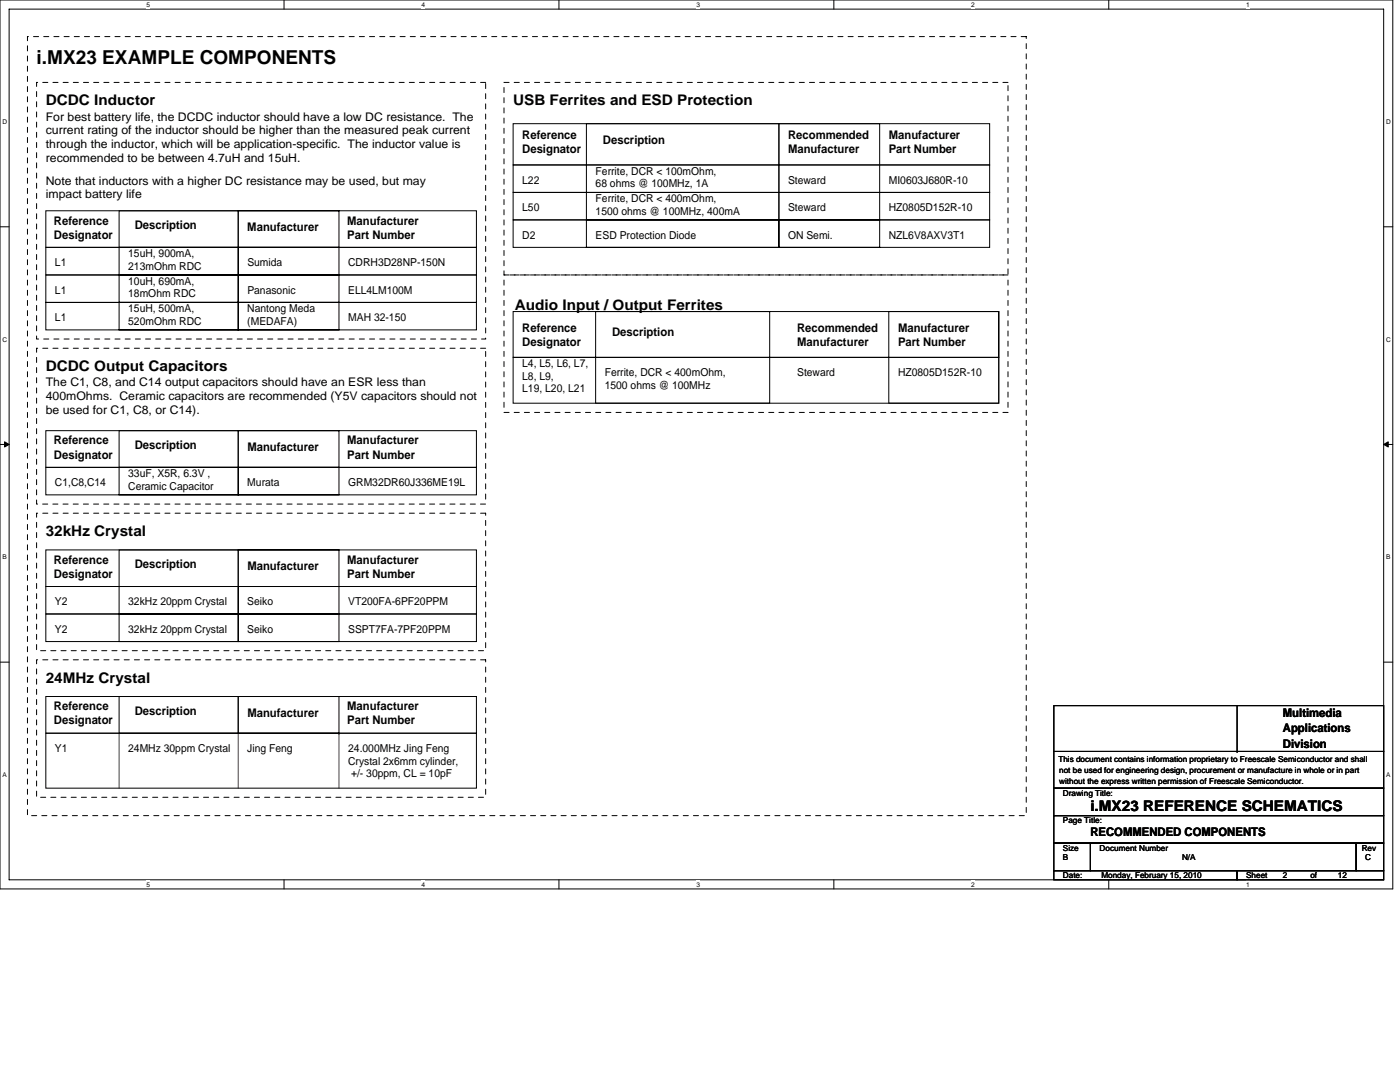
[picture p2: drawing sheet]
<svg xmlns="http://www.w3.org/2000/svg" width="279mm" height="216mm" viewBox="0 0 279 216" stroke-linecap="round" stroke-linejoin="round" font-family="sans-serif">
<defs><g id="words">
<text font-size="3.8" x="7.3" y="12.7">i.MX23 EXAMPLE COMPONENTS</text>
<g font-size="2.9">
<text x="9.1" y="21">DCDC Inductor</text>
<text x="102.4" y="21">USB Ferrites and ESD Protection</text>
<text x="102.8" y="61.8">Audio Input / Output Ferrites</text>
<text x="9.1" y="74">DCDC Output Capacitors</text>
<text x="9.1" y="106.9">32kHz Crystal</text>
<text x="9.1" y="136.2">24MHz Crystal</text>
<text x="217.6" y="161.8">i.MX23 REFERENCE SCHEMATICS</text>
</g>
<g font-size="2.4">
<text x="9.1" y="24">For best battery life, the DCDC inductor should have a low DC resistance. The</text>
<text x="9.1" y="26.8">current rating of the inductor should be higher than the measured peak current</text>
<text x="9.1" y="29.5">through the inductor, which will be application-specific. The inductor value is</text>
<text x="104.2" y="27.8">Reference</text>
<text x="120.3" y="28.7">Description</text>
<text x="157.3" y="27.8">Recommended</text>
<text x="177.4" y="27.8">Manufacturer</text>
<text x="9.1" y="32.2">recommended to be between 4.7uH and 15uH.</text>
<text x="104.2" y="30.6">Designator</text>
<text x="157.3" y="30.6">Manufacturer</text>
<text x="177.4" y="30.6">Part Number</text>
<text x="9.1" y="36.9">Note that inductors with a higher DC resistance may be used, but may</text>
<text x="9.1" y="39.6">impact battery life</text>
<text x="10.8" y="44.8">Reference</text>
<text x="10.8" y="47.6">Designator</text>
<text x="26.9" y="45.7">Description</text>
<text x="49.4" y="46.1">Manufacturer</text>
<text x="69.3" y="44.8">Manufacturer</text>
<text x="69.3" y="47.6">Part Number</text>
<text x="104.2" y="66.2">Reference</text>
<text x="104.2" y="69">Designator</text>
<text x="122.2" y="67.1">Description</text>
<text x="159.1" y="66.2">Recommended</text>
<text x="159.1" y="69">Manufacturer</text>
<text x="179.2" y="66.2">Manufacturer</text>
<text x="179.2" y="69">Part Number</text>
<text x="9.1" y="77.1">The C1, C8, and C14 output capacitors should have an ESR less than</text>
<text x="9.1" y="79.8">400mOhms. Ceramic capacitors are recommended (Y5V capacitors should not</text>
<text x="9.1" y="82.6">be used for C1, C8, or C14).</text>
<text x="10.8" y="88.7">Reference</text>
<text x="26.9" y="89.6">Description</text>
<text x="49.4" y="90">Manufacturer</text>
<text x="69.3" y="88.7">Manufacturer</text>
<text x="10.8" y="91.5">Designator</text>
<text x="69.3" y="91.5">Part Number</text>
<text x="10.8" y="112.5">Reference</text>
<text x="26.9" y="113.4">Description</text>
<text x="49.4" y="113.7">Manufacturer</text>
<text x="69.3" y="112.5">Manufacturer</text>
<text x="10.8" y="115.3">Designator</text>
<text x="69.3" y="115.3">Part Number</text>
<text x="10.8" y="141.7">Reference</text>
<text x="26.9" y="142.6">Description</text>
<text x="49.4" y="143">Manufacturer</text>
<text x="69.3" y="141.7">Manufacturer</text>
<text x="256" y="143">Multimedia</text>
<text x="10.8" y="144.5">Designator</text>
<text x="69.3" y="144.5">Part Number</text>
<text x="256" y="146.1">Applications</text>
<text x="256" y="149.2">Division</text>
<text x="217.6" y="166.8">RECOMMENDED COMPONENTS</text>
</g>
<g font-size="2.2">
<text x="118.9" y="34.9">Ferrite, DCR &lt; 100mOhm,</text>
<text x="104.2" y="36.7">L22</text>
<text x="118.9" y="40.3">Ferrite, DCR &lt; 400mOhm,</text>
<text x="118.9" y="37.4">68 ohms @ 100MHz, 1A</text>
<text x="157.3" y="36.7">Steward</text>
<text x="177.4" y="36.7">MI0603J680R-10</text>
<text x="104.2" y="42.2">L50</text>
<text x="104.2" y="47.7">D2</text>
<text x="118.9" y="42.8">1500 ohms @ 100MHz, 400mA</text>
<text x="118.9" y="47.7">ESD Protection Diode</text>
<text x="157.3" y="47.7">ON Semi.</text>
<text x="157.3" y="42.2">Steward</text>
<text x="177.4" y="42.2">HZ0805D152R-10</text>
<text x="177.4" y="47.7">NZL6V8AXV3T1</text>
<text x="11" y="53.1">L1</text>
<text x="25.6" y="51.3">15uH, 900mA,</text>
<text x="25.6" y="53.8">213mOhm RDC</text>
<text x="49.4" y="53.1">Sumida</text>
<text x="69.5" y="53.1">CDRH3D28NP-150N</text>
<text x="11" y="58.6">L1</text>
<text x="25.6" y="56.8">10uH, 690mA,</text>
<text x="25.6" y="59.3">18mOhm RDC</text>
<text x="49.4" y="58.6">Panasonic</text>
<text x="69.5" y="58.6">ELL4LM100M</text>
<text x="11" y="64.1">L1</text>
<text x="25.6" y="62.3">15uH, 500mA,</text>
<text x="25.6" y="64.8">520mOhm RDC</text>
<text x="49.4" y="62.3">Nantong Meda</text>
<text x="49.4" y="64.8">(MEDAFA)</text>
<text x="69.5" y="64.1">MAH 32-150</text>
<text x="104.2" y="73.3">L4, L5, L6, L7,</text>
<text x="104.2" y="75.8">L8, L9,</text>
<text x="120.7" y="75.1">Ferrite, DCR &lt; 400mOhm,</text>
<text x="120.7" y="77.6">1500 ohms @ 100MHz</text>
<text x="159.1" y="75.1">Steward</text>
<text x="179.2" y="75.1">HZ0805D152R-10</text>
<text x="104.2" y="78.3">L19, L20, L21</text>
<text x="25.6" y="95.2">33uF, X5R, 6.3V ,</text>
<text x="11" y="97">C1,C8,C14</text>
<text x="25.6" y="97.7">Ceramic Capacitor</text>
<text x="49.4" y="97">Murata</text>
<text x="69.5" y="97">GRM32DR60J336ME19L</text>
<text x="11" y="120.8">Y2</text>
<text x="25.6" y="120.8">32kHz 20ppm Crystal</text>
<text x="49.4" y="120.8">Seiko</text>
<text x="69.5" y="120.8">VT200FA-6PF20PPM</text>
<text x="11" y="126.3">Y2</text>
<text x="25.6" y="126.3">32kHz 20ppm Crystal</text>
<text x="49.4" y="126.3">Seiko</text>
<text x="69.5" y="126.3">SSPT7FA-7PF20PPM</text>
<text x="11" y="150.1">Y1</text>
<text x="25.6" y="150.1">24MHz 30ppm Crystal</text>
<text x="49.4" y="150.1">Jing Feng</text>
<text x="69.5" y="150.1">24.000MHz Jing Feng</text>
<text x="69.5" y="152.6">Crystal 2x6mm cylinder,</text>
<text x="70.1" y="155.1">+/- 30ppm, CL = 10pF</text>
</g>
<g font-size="1.6">
<text x="211.2" y="152">This document contains information proprietary to Freescale Semiconductor and shall</text>
<text x="211.4" y="154.2">not be used for engineering design, procurement or manufacture in whole or in part</text>
<text x="211.4" y="156.4">without the express written permission of Freescale Semiconductor.</text>
<text x="212.1" y="158.7">Drawing Title:</text>
<text x="212.1" y="164.2">Page Title:</text>
<text x="212.1" y="169.7">Size</text>
<text x="212.1" y="171.6">B</text>
<text x="219.5" y="169.7">Document Number</text>
<text x="235.9" y="171.6">N/A</text>
<text x="271.8" y="169.7">Rev</text>
<text x="272.5" y="171.6">C</text>
<text x="212.1" y="175.2">Date:</text>
<text x="219.8" y="175.2">Monday, February 15, 2010</text>
<text x="248.7" y="175.2">Sheet</text>
<text x="256" y="175.2">2</text>
<text x="261.5" y="175.2">of</text>
<text x="267" y="175.2">12</text>
</g>
<g font-size="1.3">
<text x="29.3" y="1.4">5</text>
<text x="84.1" y="1.4">4</text>
<text x="139" y="1.4">3</text>
<text x="193.8" y="1.4">2</text>
<text x="248.7" y="1.4">1</text>
<text x=".5" y="24.7">D</text>
<text x="276.6" y="24.7">D</text>
<text x=".5" y="68.2">C</text>
<text x="276.6" y="68.2">C</text>
<text x=".5" y="111.6">B</text>
<text x="276.6" y="111.6">B</text>
<text x=".5" y="155">A</text>
<text x="276.6" y="155">A</text>
<text x="29.3" y="176.9">5</text>
<text x="84.1" y="176.9">4</text>
<text x="139" y="176.9">3</text>
<text x="193.8" y="176.9">2</text>
<text x="248.7" y="176.9">1</text>
</g>
</g></defs>
<path d="M0 0h278v177.4h-278zM1.8 1.8h274.3v173.8h-274.3z" fill="none" stroke="#000" stroke-width=".2"/>
<g fill="#fff">
<path d="M29.3 .2h.7v1.5h-.7z"/>
<path d="M29.3 175.7h.7v1.5h-.7z"/>
</g>
<path d="M56.7 0v1.8M56.7 175.6v1.8" fill="none" stroke="#000" stroke-width=".2"/>
<g fill="#fff">
<path d="M84.1 .2h.7v1.5h-.7z"/>
<path d="M84.1 175.7h.7v1.5h-.7z"/>
</g>
<path d="M111.5 0v1.8M111.5 175.6v1.8" fill="none" stroke="#000" stroke-width=".2"/>
<g fill="#fff">
<path d="M139 .2h.7v1.5h-.7z"/>
<path d="M139 175.7h.7v1.5h-.7z"/>
</g>
<path d="M166.4 0v1.8M166.4 175.6v1.8" fill="none" stroke="#000" stroke-width=".2"/>
<g fill="#fff">
<path d="M193.8 .2h.8v1.5h-.8z"/>
<path d="M193.8 175.7h.8v1.5h-.8z"/>
</g>
<path d="M221.3 0v1.8M221.3 175.6v1.8" fill="none" stroke="#000" stroke-width=".2"/>
<g fill="#fff">
<path d="M248.7 .2h.7v1.5h-.7z"/>
<path d="M248.7 175.7h.7v1.5h-.7z"/>
<path d="M.5 23.5h.9v1.5h-.9z"/>
<path d="M276.6 23.5h1v1.5h-1z"/>
<path d="M.5 67h.9v1.4h-.9z"/>
<path d="M276.6 67h1v1.4h-1z"/>
</g>
<path d="M0 45.3h1.8M276.1 45.3h1.9" fill="none" stroke="#000" stroke-width=".2"/>
<g fill="#fff">
<path d="M.5 110.4h.8v1.5h-.8z"/>
<path d="M276.6 110.4h.9v1.5h-.9z"/>
</g>
<path d="M0 88.7h1.8M276.1 88.7h1.9" fill="none" stroke="#000" stroke-width=".2"/>
<path d="M.9 88.2l.9 .5-.9 .5zM276.1 88.7l1-.5v1z" fill="#000" stroke="#000" stroke-width=".2"/>
<g fill="#fff">
<path d="M.5 153.8h.8v1.5h-.8z"/>
<path d="M276.6 153.8h.9v1.5h-.9z"/>
</g>
<g fill="none" stroke="#000" stroke-width=".2">
<path d="M102.4 24.7h95.1v8.2h-95.1zM102.4 32.9h95.1v5.5h-95.1zM102.4 38.4h95.1v5.5h-95.1zM117 24.7h38.4v19.2h-38.4zM155.4 24.7h20.2v19.2h-20.2zM9.1 42.1h86v7.3h-86zM9.1 49.4h86v5.5h-86zM9.1 54.9h86v5.4h-86zM23.8 42.1h23.7v7.3h-23.7zM23.8 49.4h23.7v5.5h-23.7zM23.8 54.9h23.7v5.4h-23.7zM47.5 42.1h20.1v7.3h-20.1z"/>
<path d="M47.5 49.4h20.1v5.5h-20.1zM47.5 54.9h20.1v5.4h-20.1zM102.4 43.9h95.1v5.5h-95.1zM117 43.9h38.4v5.5h-38.4zM155.4 43.9h20.2v5.5h-20.2zM9.1 60.3h86v5.5h-86zM23.8 60.3h23.7v5.5h-23.7zM47.5 60.3h20.1v5.5h-20.1zM102.4 71.3h96.9v9.2h-96.9zM102.4 62.2h96.9v9.1h-96.9zM118.9 62.2h34.7v18.3h-34.7zM177.4 62.2h21.9v18.3h-21.9z"/>
<path d="M9.1 85.9h86v7.4h-86zM9.1 93.3h86v5.4h-86zM23.8 85.9h23.7v7.4h-23.7zM23.8 93.3h23.7v5.4h-23.7zM47.5 85.9h20.1v7.4h-20.1zM47.5 93.3h20.1v5.4h-20.1zM9.1 109.7h86v7.3h-86zM9.1 117h86v5.5h-86zM23.8 109.7h23.7v7.3h-23.7zM23.8 117h23.7v5.5h-23.7zM47.5 109.7h20.1v7.3h-20.1zM47.5 117h20.1v5.5h-20.1z"/>
<path d="M0 132.1h1.8M9.1 122.5h86v5.5h-86zM9.1 139h86v7.3h-86zM23.8 122.5h23.7v5.5h-23.7zM23.8 139h23.7v7.3h-23.7zM47.5 122.5h20.1v5.5h-20.1zM47.5 139h20.1v7.3h-20.1zM276.1 132.1h1.9M9.1 146.3h86v11h-86zM210.3 157.3h65.8v5.5h-65.8zM210.3 149.9h65.8v7.4h-65.8zM210.3 140.8h65.8v9.1h-65.8z"/>
<path d="M246.9 149.9h.1M246.9 140.8v9.1M210.3 168.2h7.3v5.5h-7.3zM210.3 162.8h65.8v5.4h-65.8zM210.3 173.7h36.6v1.9h-36.6zM217.6 168.2h53.1v5.5h-53.1zM246.9 173.7h29.2v1.9h-29.2zM270.7 168.2h5.4v5.5h-5.4z"/>
</g>
<path d="M23.8 146.3v11M47.5 146.3v11M67.6 146.3h.1M67.6 146.3v11" fill="none" stroke="#800040" stroke-width=".2"/>
<path d="M5.5 7.3h199.3v155.5h-199.3zM7.3 16.4h89.6v51.2h-89.6zM100.6 16.4h100.6v38.5h-100.6zM100.6 54.9h100.6v27.4h-100.6zM7.3 69.5h89.6v31.1h-89.6zM7.3 102.4h89.6v27.4h-89.6zM7.3 131.7h89.6v27.4h-89.6z" fill="none" stroke="#000" stroke-width=".2" stroke-dasharray="1 1 1 1 1 1 1 1"/>
<use href="#words"/>
</svg>
